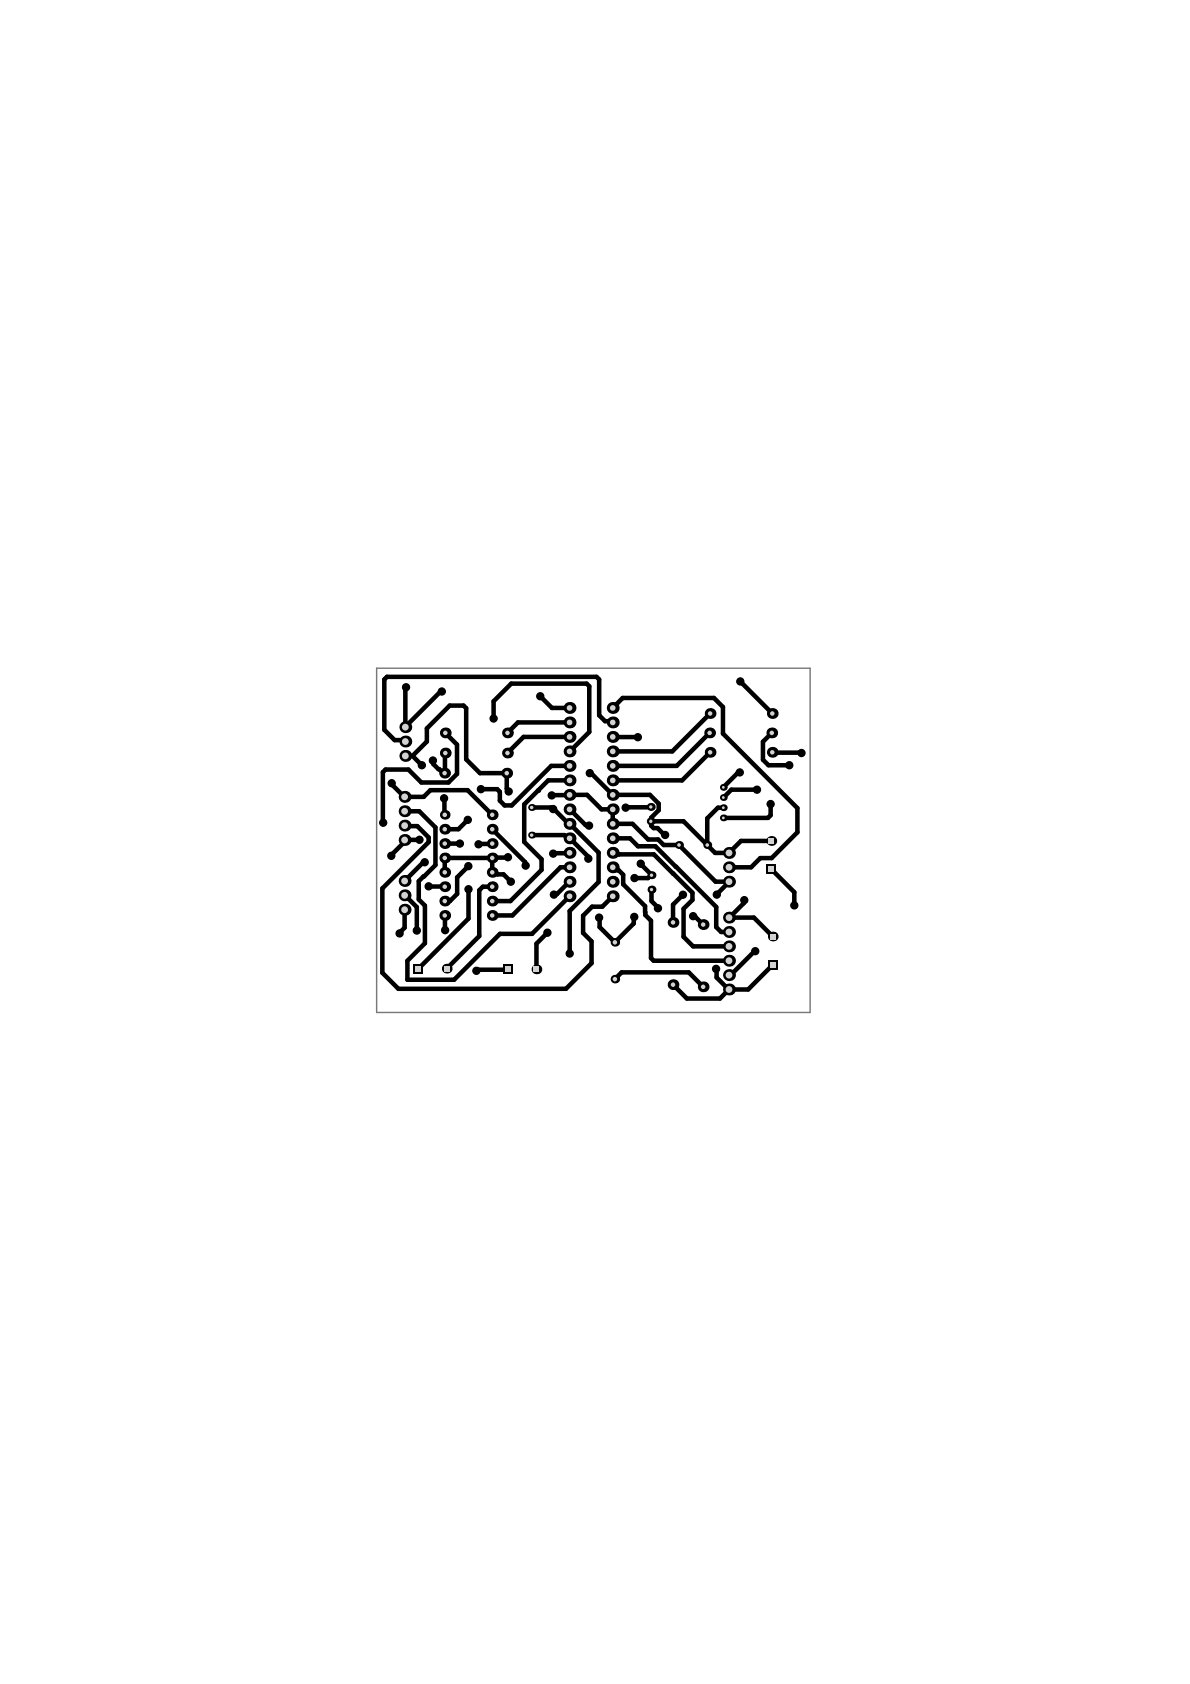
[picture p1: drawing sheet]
<svg xmlns="http://www.w3.org/2000/svg" width="210mm" height="297mm" viewBox="0 0 210 297" stroke-linecap="round" stroke-linejoin="round" font-family="sans-serif">
<path d="M66.4 117.9h76.5v60.7h-76.5z" fill="none" stroke="#787878" stroke-width=".25"/>
<g fill="#d2d2d2">
<circle cx="122.3" cy="161.6" r=".36"/>
<circle cx="74" cy="148.1" r=".36"/>
<circle cx="117.3" cy="147.3" r=".36"/>
<circle cx="97.7" cy="157.8" r=".36"/>
<circle cx="92.7" cy="152.7" r=".36"/>
<circle cx="90.1" cy="155.5" r=".36"/>
<circle cx="89.7" cy="139.6" r=".36"/>
<circle cx="113" cy="152.3" r=".36"/>
<circle cx="78.3" cy="140.8" r=".36"/>
<circle cx="70.5" cy="164.6" r=".36"/>
<circle cx="82.5" cy="144.6" r=".36"/>
<circle cx="81.1" cy="148.8" r=".36"/>
<circle cx="87.1" cy="126.7" r=".36"/>
<circle cx="126.3" cy="170.9" r=".36"/>
<circle cx="78.5" cy="164.1" r=".36"/>
<circle cx="84" cy="171.2" r=".36"/>
<circle cx="130.5" cy="136.2" r=".36"/>
<circle cx="103.9" cy="145.6" r=".36"/>
<circle cx="104" cy="136.4" r=".36"/>
<circle cx="97.6" cy="142.7" r=".36"/>
<circle cx="84.8" cy="139.2" r=".36"/>
<circle cx="69" cy="151" r=".36"/>
<circle cx="69.1" cy="138.1" r=".36"/>
<circle cx="71.6" cy="121.2" r=".36"/>
<circle cx="77.9" cy="122" r=".36"/>
<circle cx="95.3" cy="122.8" r=".36"/>
<circle cx="120.5" cy="157.8" r=".36"/>
<circle cx="110.4" cy="142.5" r=".36"/>
<circle cx="111.9" cy="154.9" r=".36"/>
<circle cx="111.9" cy="161.7" r=".36"/>
<circle cx="116.1" cy="160.2" r=".36"/>
<circle cx="133.5" cy="139.3" r=".36"/>
<circle cx="139.2" cy="135" r=".36"/>
<circle cx="141.4" cy="132.8" r=".36"/>
<circle cx="130.6" cy="120.2" r=".36"/>
<circle cx="135.9" cy="141.8" r=".36"/>
<circle cx="140.1" cy="159.7" r=".36"/>
<circle cx="131.3" cy="158.8" r=".36"/>
<circle cx="133.2" cy="167.8" r=".36"/>
<circle cx="105.7" cy="161.9" r=".36"/>
<circle cx="100.5" cy="168.2" r=".36"/>
<circle cx="96.6" cy="164.5" r=".36"/>
<circle cx="75.6" cy="156.3" r=".36"/>
<circle cx="73.5" cy="164.1" r=".36"/>
<circle cx="74.9" cy="152.1" r=".36"/>
<circle cx="67.6" cy="145.1" r=".36"/>
<circle cx="76.4" cy="134.1" r=".36"/>
<circle cx="74.4" cy="135" r=".36"/>
<circle cx="89.6" cy="151.2" r=".36"/>
<circle cx="84.4" cy="148.9" r=".36"/>
<circle cx="112.5" cy="130" r=".36"/>
<circle cx="97.3" cy="140.3" r=".36"/>
<circle cx="97.6" cy="150.6" r=".36"/>
<circle cx="103.8" cy="151.5" r=".36"/>
<circle cx="126.4" cy="157.8" r=".36"/>
<circle cx="82.6" cy="152.8" r=".36"/>
<circle cx="82.6" cy="156.9" r=".36"/>
</g>
<g fill="none" stroke="#000" stroke-width=".8">
<path d="M69.1 138.1l.1 .3 2.1 2.2h3.4l1.2-1.2h6.6l4.3 4.3M71.5 133.3h1.3l2.5-2.5v-2.3l4-4h2.5l.4 .4v9l2.5 2.5h4.7v2.7l.3 .5M71.6 121.2l-.1 .3v6.8M72.8 133.4l1.6 1.6M77.9 122l-.3 .1-6.1 6.1M78.5 132.8l-.1 3.6h-.2l-1.8-1.6v-.7M78.5 129.3l2.1 2v5.2l-1.5 1.5h-4.8l-2.3-2.3h-4l-.5 .5 .1 8.9M87.1 126.7v-3l3.1-3.1h13.3l.4 .5v8l-3.4 3.4M95.3 122.8l2.1 2.1h3.1M100.5 135.1h-3.3l-6.9 7h-1.3l-.8-.9v-1.5l-.5-.5h-2.9M100.5 137.6h-3.8l-4.2 4.3v6.6l3 3.1v1.8l-5.5 5.5h-3.2M100.5 130h-8.2l-2.8 2.8"/>
<path d="M100.5 127.4h-9.1l-1.9 1.9M104 136.4l.3 .1 3.8 3.7h6.5l1.6 1.6v1.1l-1.3 1.3-.1 .7M108.1 127.4l-.2-.2h-1.2l-1-1v-6.3l-.5-.5h-36.9l-.5 .5v8.8l1.8 1.8h1.6l.3 .3M108.1 124.9l1.7-1.8h16.1l1.6 1.6v4.7l13.2 13.1v4.3l-4.6 4.6h-2l-1.6 1.6h-3.9M108.1 130h4.4M125.2 129.3l-5.8 5.8h-11.3M125.3 132.7l-5 4.9h-12.2M125.3 125.9l-6.7 6.6h-10.5M130.5 136.2l-.4 .1-2.5 2.6M130.6 120.2l5.6 5.7M133.5 139.3h-4.5l-1.4 1.4M136.1 129.3l-1.5 1.5v3.2l1 1h3.6"/>
<path d="M136.2 132.7l5.2 .1M71.4 143.1h2.6l2.8 2.9v6.6l-2.9 2.8v3.3l1.1 1v6.7l-3.1 3.1v3.3h8.2l8.1-8.1h5.6l6.7-6.6M71.4 145.6l.1 .1h2.1l2 2v.8l-8.2 8.2v14.9l2.9 2.8h29.5l4.5-4.5v-3.9l-1.4-1.4v-3.1l1.5-1.6h1.8l1.9-1.8M71.4 157.9l2.1 2.1v4.1M74 148.1h-2.6v.4l-2.4 2.5M74.9 152.1l-.3 .1-3.2 3.2M75.6 156.3l2.9 .1M78.3 140.8l.2 2.9M78.5 148.8h2.6M82.5 144.6l-1.6 1.7h-2.4M82.6 152.8l-2 2v2.9l-1.2 1.2h-.9M82.6 156.9v5.1l-8.8 8.9"/>
<path d="M86.8 146.3l5.8 5.8 .1 .6M86.8 151.3v2.6l.2 .1h.6l.1 .2h1.1l1.3 1.3M86.8 156.4h-1.6l-.7 .6v8.1l-5.7 5.8M86.8 151.3h-8.3v2.6M86.8 148.8l-2.4 .1M89.6 151.2l-2.8 .1M93.8 147.3h5.7l.6 .6h.4M93.8 142.4h3.4l.2 .3h.3l2.6 2.6h.2l5.1 5.1v5.2l-5.1 5.1v7.5M97.3 140.3l6.2-.1 2.6 2.6h2v2.5h3.5l2.7 2.8h1.8l1 1h2.7l6.4 6.4h2.4l-2.2 2.3M100.4 147.7l3.3 3.3 .1 .5M100.5 155.5l-2.3 2.2-.5 .1M100.5 142.8l2.8 2.7 .6 .1"/>
<path d="M100.5 150.4l-2.9 .2M100.5 153h-1.6l-8.5 8.5h-3.6M108.1 147.9h3l1.4 1.4h3.1l10.7 10.7v3.5l.9 .9h1.4M108.1 150.4l.2 .3h7l6.8 6.8v1.2l-1.5 1.6v4.9l1.7 1.7h6.3M108.1 153h.3l1.5 1.3v1.7l3.9 3.8v1.6l1 1v6.6l.5 .5h13.3M109.2 150.7h.1M113 152.3l1.9 2-.6 .6h-2.4M114.8 144.9l.1 .7 .4 .5h.7l1.3 1.2M114.8 142.3l-4.4 .2M114.8 144.9h5.8l5.5 5.5h2.5l2.1-2.1h5.4M114.9 156.9v2l1.2 1.3M120.5 157.8l-1.8 1.8v3.1"/>
<path d="M127.6 142.5h-1l-1.8 1.9v4.7M131.3 158.8l-.1 .5-2.5 2.6M135.9 141.8v2l-.4 .5h-7.9M136.1 153.3l4 4.1v2.3M71.4 160.5v3.1l-.9 1M78.5 161.5v2.6M89.6 171h-5.3l-.3 .2M96.6 164.5l-2 2v4.5M108.5 172.7l1.1-1.2h11.9l2.5 2.6M111.9 161.7l-.1 1.2-3.3 3.3-2.7-2.7-.1-1.6M118.7 173.7l2.5 2.4h5.8l1.6-1.6M122.3 161.6l.3 .1 1.4 1.4"/>
<path d="M128.6 161.9h4.4l3.3 3.3M133.2 167.8h-.1l-4.2 4.2h-.3M136.3 170.2l-4.3 4.3h-3.5l-2.1-2.1-.1-1.5"/>
</g>
<g fill="#000">
<circle cx="94.9" cy="139.5" r=".4"/>
<circle cx="71.3" cy="140.6" r=".4"/>
<circle cx="122.3" cy="161.6" r=".63"/>
<circle cx="128.7" cy="161.9" r=".4"/>
</g>
<circle cx="122.3" cy="161.6" r=".36" fill="#d2d2d2"/>
<circle cx="74" cy="148.1" r=".63" fill="#000"/>
<circle cx="74" cy="148.1" r=".36" fill="#d2d2d2"/>
<circle cx="117.3" cy="147.3" r=".63" fill="#000"/>
<circle cx="117.3" cy="147.3" r=".36" fill="#d2d2d2"/>
<circle cx="97.7" cy="157.8" r=".63" fill="#000"/>
<circle cx="97.7" cy="157.8" r=".36" fill="#d2d2d2"/>
<circle cx="92.7" cy="152.7" r=".63" fill="#000"/>
<circle cx="92.7" cy="152.7" r=".36" fill="#d2d2d2"/>
<circle cx="90.1" cy="155.5" r=".63" fill="#000"/>
<circle cx="90.1" cy="155.5" r=".36" fill="#d2d2d2"/>
<circle cx="89.7" cy="139.6" r=".63" fill="#000"/>
<circle cx="89.7" cy="139.6" r=".36" fill="#d2d2d2"/>
<circle cx="113" cy="152.3" r=".63" fill="#000"/>
<circle cx="113" cy="152.3" r=".36" fill="#d2d2d2"/>
<circle cx="78.3" cy="140.8" r=".63" fill="#000"/>
<circle cx="78.3" cy="140.8" r=".36" fill="#d2d2d2"/>
<circle cx="70.5" cy="164.6" r=".63" fill="#000"/>
<circle cx="70.5" cy="164.6" r=".36" fill="#d2d2d2"/>
<circle cx="82.5" cy="144.6" r=".63" fill="#000"/>
<circle cx="82.5" cy="144.6" r=".36" fill="#d2d2d2"/>
<circle cx="81.1" cy="148.8" r=".63" fill="#000"/>
<circle cx="81.1" cy="148.8" r=".36" fill="#d2d2d2"/>
<circle cx="87.1" cy="126.7" r=".63" fill="#000"/>
<circle cx="87.1" cy="126.7" r=".36" fill="#d2d2d2"/>
<circle cx="126.3" cy="170.9" r=".63" fill="#000"/>
<circle cx="126.3" cy="170.9" r=".36" fill="#d2d2d2"/>
<circle cx="78.5" cy="164.1" r=".63" fill="#000"/>
<circle cx="78.5" cy="164.1" r=".36" fill="#d2d2d2"/>
<circle cx="84" cy="171.2" r=".63" fill="#000"/>
<circle cx="84" cy="171.2" r=".36" fill="#d2d2d2"/>
<circle cx="130.5" cy="136.2" r=".63" fill="#000"/>
<circle cx="130.5" cy="136.2" r=".36" fill="#d2d2d2"/>
<circle cx="103.9" cy="145.6" r=".63" fill="#000"/>
<circle cx="103.9" cy="145.6" r=".36" fill="#d2d2d2"/>
<circle cx="104" cy="136.4" r=".63" fill="#000"/>
<circle cx="104" cy="136.4" r=".36" fill="#d2d2d2"/>
<circle cx="97.6" cy="142.7" r=".63" fill="#000"/>
<circle cx="97.6" cy="142.7" r=".36" fill="#d2d2d2"/>
<circle cx="84.8" cy="139.2" r=".63" fill="#000"/>
<circle cx="84.8" cy="139.2" r=".36" fill="#d2d2d2"/>
<circle cx="69" cy="151" r=".63" fill="#000"/>
<circle cx="69" cy="151" r=".36" fill="#d2d2d2"/>
<circle cx="69.1" cy="138.1" r=".63" fill="#000"/>
<circle cx="69.1" cy="138.1" r=".36" fill="#d2d2d2"/>
<circle cx="71.6" cy="121.2" r=".63" fill="#000"/>
<circle cx="71.6" cy="121.2" r=".36" fill="#d2d2d2"/>
<circle cx="77.9" cy="122" r=".63" fill="#000"/>
<circle cx="77.9" cy="122" r=".36" fill="#d2d2d2"/>
<circle cx="95.3" cy="122.8" r=".63" fill="#000"/>
<circle cx="95.3" cy="122.8" r=".36" fill="#d2d2d2"/>
<circle cx="120.5" cy="157.8" r=".63" fill="#000"/>
<circle cx="120.5" cy="157.8" r=".36" fill="#d2d2d2"/>
<circle cx="110.4" cy="142.5" r=".63" fill="#000"/>
<circle cx="110.4" cy="142.5" r=".36" fill="#d2d2d2"/>
<circle cx="111.9" cy="154.9" r=".63" fill="#000"/>
<circle cx="111.9" cy="154.9" r=".36" fill="#d2d2d2"/>
<circle cx="111.9" cy="161.7" r=".63" fill="#000"/>
<circle cx="111.9" cy="161.7" r=".36" fill="#d2d2d2"/>
<circle cx="116.1" cy="160.2" r=".63" fill="#000"/>
<circle cx="116.1" cy="160.2" r=".36" fill="#d2d2d2"/>
<circle cx="133.5" cy="139.3" r=".63" fill="#000"/>
<circle cx="133.5" cy="139.3" r=".36" fill="#d2d2d2"/>
<circle cx="139.2" cy="135" r=".63" fill="#000"/>
<circle cx="139.2" cy="135" r=".36" fill="#d2d2d2"/>
<circle cx="141.4" cy="132.8" r=".63" fill="#000"/>
<circle cx="141.4" cy="132.8" r=".36" fill="#d2d2d2"/>
<circle cx="130.6" cy="120.2" r=".63" fill="#000"/>
<circle cx="130.6" cy="120.2" r=".36" fill="#d2d2d2"/>
<circle cx="135.9" cy="141.8" r=".63" fill="#000"/>
<circle cx="135.9" cy="141.8" r=".36" fill="#d2d2d2"/>
<circle cx="140.1" cy="159.7" r=".63" fill="#000"/>
<circle cx="140.1" cy="159.7" r=".36" fill="#d2d2d2"/>
<circle cx="131.3" cy="158.8" r=".63" fill="#000"/>
<circle cx="131.3" cy="158.8" r=".36" fill="#d2d2d2"/>
<circle cx="133.2" cy="167.8" r=".63" fill="#000"/>
<circle cx="133.2" cy="167.8" r=".36" fill="#d2d2d2"/>
<circle cx="105.7" cy="161.9" r=".63" fill="#000"/>
<circle cx="105.7" cy="161.9" r=".36" fill="#d2d2d2"/>
<circle cx="100.5" cy="168.2" r=".63" fill="#000"/>
<circle cx="100.5" cy="168.2" r=".36" fill="#d2d2d2"/>
<circle cx="96.6" cy="164.5" r=".63" fill="#000"/>
<circle cx="96.6" cy="164.5" r=".36" fill="#d2d2d2"/>
<circle cx="75.6" cy="156.3" r=".63" fill="#000"/>
<circle cx="75.6" cy="156.3" r=".36" fill="#d2d2d2"/>
<circle cx="73.5" cy="164.1" r=".63" fill="#000"/>
<circle cx="73.5" cy="164.1" r=".36" fill="#d2d2d2"/>
<circle cx="74.9" cy="152.1" r=".63" fill="#000"/>
<circle cx="74.9" cy="152.1" r=".36" fill="#d2d2d2"/>
<circle cx="67.6" cy="145.1" r=".63" fill="#000"/>
<circle cx="67.6" cy="145.1" r=".36" fill="#d2d2d2"/>
<circle cx="76.4" cy="134.1" r=".63" fill="#000"/>
<circle cx="76.4" cy="134.1" r=".36" fill="#d2d2d2"/>
<circle cx="74.4" cy="135" r=".63" fill="#000"/>
<circle cx="74.4" cy="135" r=".36" fill="#d2d2d2"/>
<circle cx="89.6" cy="151.2" r=".63" fill="#000"/>
<circle cx="89.6" cy="151.2" r=".36" fill="#d2d2d2"/>
<circle cx="84.4" cy="148.9" r=".63" fill="#000"/>
<circle cx="84.4" cy="148.9" r=".36" fill="#d2d2d2"/>
<circle cx="112.5" cy="130" r=".63" fill="#000"/>
<circle cx="112.5" cy="130" r=".36" fill="#d2d2d2"/>
<circle cx="97.3" cy="140.3" r=".63" fill="#000"/>
<circle cx="97.3" cy="140.3" r=".36" fill="#d2d2d2"/>
<circle cx="97.6" cy="150.6" r=".63" fill="#000"/>
<circle cx="97.6" cy="150.6" r=".36" fill="#d2d2d2"/>
<circle cx="103.8" cy="151.5" r=".63" fill="#000"/>
<circle cx="103.8" cy="151.5" r=".36" fill="#d2d2d2"/>
<circle cx="126.4" cy="157.8" r=".63" fill="#000"/>
<circle cx="126.4" cy="157.8" r=".36" fill="#d2d2d2"/>
<circle cx="82.6" cy="152.8" r=".63" fill="#000"/>
<circle cx="82.6" cy="152.8" r=".36" fill="#d2d2d2"/>
<circle cx="82.6" cy="156.9" r=".63" fill="#000"/>
<circle cx="82.6" cy="156.9" r=".36" fill="#d2d2d2"/>
<circle cx="71.4" cy="157.9" r=".95" fill="#000"/>
<circle cx="71.4" cy="157.9" r=".6" fill="#d2d2d2"/>
<circle cx="71.4" cy="155.4" r=".95" fill="#000"/>
<circle cx="71.4" cy="155.4" r=".6" fill="#d2d2d2"/>
<circle cx="71.4" cy="160.5" r=".95" fill="#000"/>
<circle cx="71.4" cy="160.5" r=".6" fill="#d2d2d2"/>
<circle cx="78.5" cy="151.3" r=".85" fill="#000"/>
<circle cx="78.5" cy="151.3" r=".4" fill="#d2d2d2"/>
<path d="M73.1 170.1h1.5v1.5h-1.5z" fill-rule="evenodd" fill="#000"/>
<path d="M73.3 170.4h1v1h-1z" fill-rule="evenodd" fill="#d2d2d2"/>
<circle cx="78.8" cy="170.9" r=".76" fill="#000"/>
<path d="M78.3 170.4h1v1h-1z" fill-rule="evenodd" fill="#d2d2d2"/>
<circle cx="78.5" cy="156.4" r=".85" fill="#000"/>
<circle cx="78.4" cy="156.4" r=".4" fill="#d2d2d2"/>
<circle cx="78.5" cy="158.9" r=".85" fill="#000"/>
<circle cx="78.4" cy="158.9" r=".4" fill="#d2d2d2"/>
<circle cx="78.5" cy="161.5" r=".85" fill="#000"/>
<circle cx="78.4" cy="161.5" r=".4" fill="#d2d2d2"/>
<circle cx="78.5" cy="153.9" r=".85" fill="#000"/>
<circle cx="78.5" cy="153.9" r=".4" fill="#d2d2d2"/>
<path d="M88.9 170.2h1.5v1.5h-1.5z" fill-rule="evenodd" fill="#000"/>
<path d="M89.1 170.5h1v1h-1z" fill-rule="evenodd" fill="#d2d2d2"/>
<circle cx="94.6" cy="171" r=".76" fill="#000"/>
<path d="M94.1 170.5h1v1h-1z" fill-rule="evenodd" fill="#d2d2d2"/>
<circle cx="86.8" cy="151.3" r=".85" fill="#000"/>
<circle cx="86.8" cy="151.3" r=".4" fill="#d2d2d2"/>
<circle cx="86.8" cy="156.4" r=".85" fill="#000"/>
<circle cx="86.8" cy="156.4" r=".4" fill="#d2d2d2"/>
<circle cx="86.8" cy="161.5" r=".85" fill="#000"/>
<circle cx="86.8" cy="161.5" r=".4" fill="#d2d2d2"/>
<circle cx="86.8" cy="158.9" r=".85" fill="#000"/>
<circle cx="86.8" cy="158.9" r=".4" fill="#d2d2d2"/>
<circle cx="86.8" cy="153.9" r=".85" fill="#000"/>
<circle cx="86.8" cy="153.9" r=".4" fill="#d2d2d2"/>
<circle cx="71.4" cy="145.6" r=".95" fill="#000"/>
<circle cx="71.4" cy="145.6" r=".6" fill="#d2d2d2"/>
<circle cx="71.5" cy="133.3" r=".95" fill="#000"/>
<circle cx="71.5" cy="133.3" r=".6" fill="#d2d2d2"/>
<circle cx="71.4" cy="143.1" r=".95" fill="#000"/>
<circle cx="71.4" cy="143.1" r=".6" fill="#d2d2d2"/>
<circle cx="71.4" cy="140.6" r=".95" fill="#000"/>
<circle cx="71.4" cy="140.6" r=".6" fill="#d2d2d2"/>
<circle cx="71.5" cy="130.8" r=".95" fill="#000"/>
<circle cx="71.5" cy="130.8" r=".6" fill="#d2d2d2"/>
<circle cx="71.4" cy="148.2" r=".95" fill="#000"/>
<circle cx="71.4" cy="148.2" r=".6" fill="#d2d2d2"/>
<circle cx="71.5" cy="128.3" r=".95" fill="#000"/>
<circle cx="71.5" cy="128.3" r=".6" fill="#d2d2d2"/>
<circle cx="93.8" cy="142.4" r=".51" fill="#000"/>
<circle cx="93.8" cy="142.4" r=".31" fill="#d2d2d2"/>
<circle cx="78.5" cy="148.8" r=".85" fill="#000"/>
<circle cx="78.5" cy="148.8" r=".4" fill="#d2d2d2"/>
<circle cx="86.8" cy="148.8" r=".85" fill="#000"/>
<circle cx="86.8" cy="148.8" r=".4" fill="#d2d2d2"/>
<circle cx="100.5" cy="147.9" r=".95" fill="#000"/>
<circle cx="100.5" cy="147.9" r=".5" fill="#d2d2d2"/>
<circle cx="93.8" cy="147.3" r=".51" fill="#000"/>
<circle cx="93.8" cy="147.3" r=".31" fill="#d2d2d2"/>
<circle cx="78.5" cy="146.3" r=".85" fill="#000"/>
<circle cx="78.4" cy="146.3" r=".4" fill="#d2d2d2"/>
<circle cx="86.8" cy="146.3" r=".85" fill="#000"/>
<circle cx="86.8" cy="146.3" r=".4" fill="#d2d2d2"/>
<circle cx="100.5" cy="145.3" r=".95" fill="#000"/>
<circle cx="100.5" cy="145.3" r=".5" fill="#d2d2d2"/>
<circle cx="86.8" cy="143.7" r=".85" fill="#000"/>
<circle cx="86.8" cy="143.7" r=".4" fill="#d2d2d2"/>
<circle cx="100.5" cy="142.8" r=".95" fill="#000"/>
<circle cx="100.5" cy="142.8" r=".5" fill="#d2d2d2"/>
<circle cx="78.5" cy="143.7" r=".75" fill="#000"/>
<circle cx="78.4" cy="143.7" r=".4" fill="#d2d2d2"/>
<circle cx="100.5" cy="127.4" r=".95" fill="#000"/>
<circle cx="100.5" cy="127.4" r=".5" fill="#d2d2d2"/>
<circle cx="100.5" cy="124.9" r=".95" fill="#000"/>
<circle cx="100.5" cy="124.9" r=".5" fill="#d2d2d2"/>
<circle cx="100.5" cy="137.6" r=".95" fill="#000"/>
<circle cx="100.5" cy="137.6" r=".5" fill="#d2d2d2"/>
<circle cx="78.4" cy="136.4" r=".85" fill="#000"/>
<circle cx="78.4" cy="136.4" r=".4" fill="#d2d2d2"/>
<circle cx="89.4" cy="136.4" r=".85" fill="#000"/>
<circle cx="89.4" cy="136.4" r=".4" fill="#d2d2d2"/>
<circle cx="100.5" cy="135.1" r=".95" fill="#000"/>
<circle cx="100.5" cy="135.1" r=".5" fill="#d2d2d2"/>
<circle cx="78.5" cy="132.8" r=".85" fill="#000"/>
<circle cx="78.5" cy="132.8" r=".4" fill="#d2d2d2"/>
<circle cx="89.5" cy="132.8" r=".85" fill="#000"/>
<circle cx="89.5" cy="132.8" r=".4" fill="#d2d2d2"/>
<circle cx="100.5" cy="132.5" r=".95" fill="#000"/>
<circle cx="100.5" cy="132.5" r=".5" fill="#d2d2d2"/>
<circle cx="100.5" cy="130" r=".95" fill="#000"/>
<circle cx="100.5" cy="130" r=".5" fill="#d2d2d2"/>
<circle cx="78.5" cy="129.3" r=".85" fill="#000"/>
<circle cx="78.5" cy="129.3" r=".4" fill="#d2d2d2"/>
<circle cx="89.5" cy="129.3" r=".85" fill="#000"/>
<circle cx="89.5" cy="129.3" r=".4" fill="#d2d2d2"/>
<circle cx="100.5" cy="158.1" r=".95" fill="#000"/>
<circle cx="100.5" cy="158.1" r=".5" fill="#d2d2d2"/>
<circle cx="100.5" cy="150.4" r=".95" fill="#000"/>
<circle cx="100.5" cy="150.4" r=".5" fill="#d2d2d2"/>
<circle cx="100.5" cy="153" r=".95" fill="#000"/>
<circle cx="100.5" cy="153" r=".5" fill="#d2d2d2"/>
<circle cx="100.5" cy="155.5" r=".95" fill="#000"/>
<circle cx="100.5" cy="155.5" r=".5" fill="#d2d2d2"/>
<circle cx="128.6" cy="174.5" r=".95" fill="#000"/>
<circle cx="128.6" cy="174.5" r=".6" fill="#d2d2d2"/>
<circle cx="124" cy="174.1" r=".85" fill="#000"/>
<circle cx="124" cy="174.1" r=".4" fill="#d2d2d2"/>
<circle cx="118.7" cy="173.7" r=".85" fill="#000"/>
<circle cx="118.7" cy="173.7" r=".4" fill="#d2d2d2"/>
<circle cx="128.6" cy="172" r=".95" fill="#000"/>
<circle cx="128.6" cy="172" r=".6" fill="#d2d2d2"/>
<circle cx="128.6" cy="161.9" r=".95" fill="#000"/>
<circle cx="128.6" cy="161.9" r=".6" fill="#d2d2d2"/>
<path d="M135.6 169.4h1.5v1.5h-1.5z" fill-rule="evenodd" fill="#000"/>
<path d="M135.8 169.7h1v1h-1z" fill-rule="evenodd" fill="#d2d2d2"/>
<circle cx="128.6" cy="169.5" r=".95" fill="#000"/>
<circle cx="128.6" cy="169.5" r=".6" fill="#d2d2d2"/>
<circle cx="128.6" cy="166.9" r=".95" fill="#000"/>
<circle cx="128.6" cy="166.9" r=".6" fill="#d2d2d2"/>
<circle cx="136.3" cy="165.2" r=".76" fill="#000"/>
<path d="M135.8 164.7h1v1h-1z" fill-rule="evenodd" fill="#d2d2d2"/>
<circle cx="128.6" cy="164.4" r=".95" fill="#000"/>
<circle cx="128.6" cy="164.4" r=".6" fill="#d2d2d2"/>
<circle cx="124" cy="163.1" r=".85" fill="#000"/>
<circle cx="124" cy="163.1" r=".4" fill="#d2d2d2"/>
<circle cx="118.7" cy="162.7" r=".85" fill="#000"/>
<circle cx="118.7" cy="162.7" r=".4" fill="#d2d2d2"/>
<circle cx="125.3" cy="125.9" r=".85" fill="#000"/>
<circle cx="125.3" cy="125.9" r=".4" fill="#d2d2d2"/>
<circle cx="136.2" cy="125.9" r=".85" fill="#000"/>
<circle cx="136.2" cy="125.9" r=".4" fill="#d2d2d2"/>
<circle cx="108.1" cy="147.9" r=".95" fill="#000"/>
<circle cx="108.1" cy="147.9" r=".5" fill="#d2d2d2"/>
<circle cx="100.5" cy="140.2" r=".95" fill="#000"/>
<circle cx="100.5" cy="140.2" r=".5" fill="#d2d2d2"/>
<circle cx="108.1" cy="137.6" r=".95" fill="#000"/>
<circle cx="108.1" cy="137.6" r=".5" fill="#d2d2d2"/>
<circle cx="108.1" cy="145.3" r=".95" fill="#000"/>
<circle cx="108.1" cy="145.3" r=".5" fill="#d2d2d2"/>
<circle cx="108.1" cy="124.9" r=".95" fill="#000"/>
<circle cx="108.1" cy="124.9" r=".5" fill="#d2d2d2"/>
<circle cx="108.1" cy="142.8" r=".95" fill="#000"/>
<circle cx="108.1" cy="142.8" r=".5" fill="#d2d2d2"/>
<circle cx="108.1" cy="132.5" r=".95" fill="#000"/>
<circle cx="108.1" cy="132.5" r=".5" fill="#d2d2d2"/>
<circle cx="108.1" cy="140.2" r=".95" fill="#000"/>
<circle cx="108.1" cy="140.2" r=".5" fill="#d2d2d2"/>
<circle cx="108.1" cy="135.1" r=".95" fill="#000"/>
<circle cx="108.1" cy="135.1" r=".5" fill="#d2d2d2"/>
<circle cx="108.1" cy="127.4" r=".95" fill="#000"/>
<circle cx="108.1" cy="127.4" r=".5" fill="#d2d2d2"/>
<circle cx="108.1" cy="130" r=".95" fill="#000"/>
<circle cx="108.1" cy="130" r=".5" fill="#d2d2d2"/>
<circle cx="114.8" cy="144.9" r=".6" fill="#000"/>
<circle cx="114.8" cy="144.9" r=".3" fill="#d2d2d2"/>
<circle cx="127.6" cy="144.3" r=".5" fill="#000"/>
<circle cx="127.6" cy="144.3" r=".25" fill="#d2d2d2"/>
<circle cx="127.6" cy="142.5" r=".5" fill="#000"/>
<circle cx="127.6" cy="142.5" r=".25" fill="#d2d2d2"/>
<circle cx="114.8" cy="142.3" r=".6" fill="#000"/>
<circle cx="114.8" cy="142.3" r=".3" fill="#d2d2d2"/>
<circle cx="125.2" cy="129.3" r=".85" fill="#000"/>
<circle cx="125.2" cy="129.3" r=".4" fill="#d2d2d2"/>
<circle cx="127.6" cy="140.7" r=".5" fill="#000"/>
<circle cx="127.6" cy="140.7" r=".25" fill="#d2d2d2"/>
<circle cx="136.2" cy="132.7" r=".85" fill="#000"/>
<circle cx="136.2" cy="132.7" r=".4" fill="#d2d2d2"/>
<circle cx="127.6" cy="138.9" r=".5" fill="#000"/>
<circle cx="127.6" cy="138.9" r=".25" fill="#d2d2d2"/>
<circle cx="125.3" cy="132.7" r=".85" fill="#000"/>
<circle cx="125.3" cy="132.7" r=".4" fill="#d2d2d2"/>
<circle cx="136.1" cy="129.3" r=".85" fill="#000"/>
<circle cx="136.1" cy="129.3" r=".4" fill="#d2d2d2"/>
<circle cx="108.5" cy="166.2" r=".65" fill="#000"/>
<circle cx="108.5" cy="166.2" r=".4" fill="#d2d2d2"/>
<circle cx="124.8" cy="149.1" r=".6" fill="#000"/>
<circle cx="124.8" cy="149.1" r=".32" fill="#d2d2d2"/>
<circle cx="136.1" cy="148.3" r=".76" fill="#000"/>
<path d="M135.6 147.8h1v1h-1z" fill-rule="evenodd" fill="#d2d2d2"/>
<circle cx="128.6" cy="150.4" r=".95" fill="#000"/>
<circle cx="128.6" cy="150.4" r=".6" fill="#d2d2d2"/>
<circle cx="119.8" cy="149.1" r=".6" fill="#000"/>
<circle cx="119.8" cy="149.1" r=".32" fill="#d2d2d2"/>
<circle cx="114.9" cy="156.9" r=".6" fill="#000"/>
<circle cx="114.9" cy="156.9" r=".3" fill="#d2d2d2"/>
<circle cx="128.6" cy="155.5" r=".95" fill="#000"/>
<circle cx="128.6" cy="155.5" r=".6" fill="#d2d2d2"/>
<circle cx="114.9" cy="154.4" r=".6" fill="#000"/>
<circle cx="114.9" cy="154.4" r=".3" fill="#d2d2d2"/>
<path d="M135.3 152.6h1.5v1.5h-1.5z" fill-rule="evenodd" fill="#000"/>
<path d="M135.6 152.8h1v1h-1z" fill-rule="evenodd" fill="#d2d2d2"/>
<circle cx="128.6" cy="153" r=".95" fill="#000"/>
<circle cx="128.6" cy="153" r=".6" fill="#d2d2d2"/>
<circle cx="108.5" cy="172.7" r=".65" fill="#000"/>
<circle cx="108.5" cy="172.7" r=".4" fill="#d2d2d2"/>
<circle cx="108.1" cy="155.5" r=".95" fill="#000"/>
<circle cx="108.1" cy="155.5" r=".5" fill="#d2d2d2"/>
<circle cx="108.1" cy="158.1" r=".95" fill="#000"/>
<circle cx="108.1" cy="158.1" r=".5" fill="#d2d2d2"/>
<circle cx="108.1" cy="153" r=".95" fill="#000"/>
<circle cx="108.1" cy="153" r=".5" fill="#d2d2d2"/>
<circle cx="108.1" cy="150.4" r=".95" fill="#000"/>
<circle cx="108.1" cy="150.4" r=".5" fill="#d2d2d2"/>
<g fill="#000">
<circle cx="69.1" cy="138.1" r=".73"/>
<circle cx="71.6" cy="121.2" r=".73"/>
<circle cx="74.4" cy="135" r=".73"/>
<circle cx="76.4" cy="134.1" r=".73"/>
<circle cx="77.9" cy="122" r=".73"/>
<circle cx="84.8" cy="139.2" r=".73"/>
<circle cx="87.1" cy="126.7" r=".73"/>
<circle cx="89.7" cy="139.6" r=".73"/>
<circle cx="95.3" cy="122.8" r=".73"/>
<circle cx="104" cy="136.4" r=".73"/>
<circle cx="112.5" cy="130" r=".73"/>
<circle cx="130.5" cy="136.2" r=".73"/>
<circle cx="130.6" cy="120.2" r=".73"/>
<circle cx="133.5" cy="139.3" r=".73"/>
<circle cx="139.2" cy="135" r=".73"/>
<circle cx="141.4" cy="132.8" r=".73"/>
<circle cx="67.6" cy="145.1" r=".73"/>
<circle cx="69" cy="151" r=".73"/>
<circle cx="71.4" cy="157.9" r="1.05"/>
<circle cx="74" cy="148.1" r=".73"/>
<circle cx="74.9" cy="152.1" r=".73"/>
<circle cx="75.6" cy="156.3" r=".73"/>
<circle cx="78.3" cy="140.8" r=".73"/>
<circle cx="81.1" cy="148.8" r=".73"/>
<circle cx="82.5" cy="144.6" r=".73"/>
<circle cx="82.6" cy="152.8" r=".73"/>
<circle cx="82.6" cy="156.9" r=".73"/>
<circle cx="84.4" cy="148.9" r=".73"/>
<circle cx="89.6" cy="151.2" r=".73"/>
<circle cx="90.1" cy="155.5" r=".73"/>
<circle cx="92.7" cy="152.7" r=".73"/>
<circle cx="97.3" cy="140.3" r=".73"/>
<circle cx="97.6" cy="142.7" r=".73"/>
<circle cx="97.6" cy="150.6" r=".73"/>
<circle cx="97.7" cy="157.8" r=".73"/>
<circle cx="103.8" cy="151.5" r=".73"/>
<circle cx="103.9" cy="145.6" r=".73"/>
<circle cx="110.4" cy="142.5" r=".73"/>
<circle cx="111.9" cy="154.9" r=".73"/>
<circle cx="113" cy="152.3" r=".73"/>
<circle cx="117.3" cy="147.3" r=".73"/>
<circle cx="120.5" cy="157.8" r=".73"/>
<circle cx="126.4" cy="157.8" r=".73"/>
<circle cx="131.3" cy="158.8" r=".73"/>
<circle cx="135.9" cy="141.8" r=".73"/>
<circle cx="140.1" cy="159.7" r=".73"/>
<circle cx="70.5" cy="164.6" r=".73"/>
<circle cx="73.5" cy="164.1" r=".73"/>
<circle cx="78.5" cy="164.1" r=".73"/>
<circle cx="84" cy="171.2" r=".73"/>
<circle cx="96.6" cy="164.5" r=".73"/>
<circle cx="100.5" cy="168.2" r=".73"/>
<circle cx="105.7" cy="161.9" r=".73"/>
<circle cx="111.9" cy="161.7" r=".73"/>
<circle cx="116.1" cy="160.2" r=".73"/>
<circle cx="122.3" cy="161.6" r=".73"/>
<circle cx="126.3" cy="170.9" r=".73"/>
<circle cx="133.2" cy="167.8" r=".73"/>
</g>
<circle cx="71.4" cy="157.9" r=".6" fill="#d2d2d2"/>
<circle cx="71.4" cy="155.4" r="1.05" fill="#000"/>
<circle cx="71.4" cy="155.4" r=".6" fill="#d2d2d2"/>
<circle cx="71.4" cy="160.5" r="1.05" fill="#000"/>
<circle cx="71.4" cy="160.5" r=".6" fill="#d2d2d2"/>
<circle cx="78.5" cy="151.3" r=".95" fill="#000"/>
<circle cx="78.5" cy="151.3" r=".4" fill="#d2d2d2"/>
<path d="M73 170h1.7v1.7h-1.7z" fill-rule="evenodd" fill="#000"/>
<path d="M73.3 170.4h1v1h-1z" fill-rule="evenodd" fill="#d2d2d2"/>
<circle cx="78.8" cy="170.9" r=".86" fill="#000"/>
<path d="M78.3 170.4h1v1h-1z" fill-rule="evenodd" fill="#d2d2d2"/>
<circle cx="78.5" cy="156.4" r=".95" fill="#000"/>
<circle cx="78.4" cy="156.4" r=".4" fill="#d2d2d2"/>
<circle cx="78.5" cy="158.9" r=".95" fill="#000"/>
<circle cx="78.4" cy="158.9" r=".4" fill="#d2d2d2"/>
<circle cx="78.5" cy="161.5" r=".95" fill="#000"/>
<circle cx="78.4" cy="161.5" r=".4" fill="#d2d2d2"/>
<circle cx="78.5" cy="153.9" r=".95" fill="#000"/>
<circle cx="78.5" cy="153.9" r=".4" fill="#d2d2d2"/>
<path d="M88.8 170.1h1.7v1.7h-1.7z" fill-rule="evenodd" fill="#000"/>
<path d="M89.1 170.5h1v1h-1z" fill-rule="evenodd" fill="#d2d2d2"/>
<circle cx="94.6" cy="171" r=".86" fill="#000"/>
<path d="M94.1 170.5h1v1h-1z" fill-rule="evenodd" fill="#d2d2d2"/>
<circle cx="86.8" cy="151.3" r=".95" fill="#000"/>
<circle cx="86.8" cy="151.3" r=".4" fill="#d2d2d2"/>
<circle cx="86.8" cy="156.4" r=".95" fill="#000"/>
<circle cx="86.8" cy="156.4" r=".4" fill="#d2d2d2"/>
<circle cx="86.8" cy="161.5" r=".95" fill="#000"/>
<circle cx="86.8" cy="161.5" r=".4" fill="#d2d2d2"/>
<circle cx="86.8" cy="158.9" r=".95" fill="#000"/>
<circle cx="86.8" cy="158.9" r=".4" fill="#d2d2d2"/>
<circle cx="86.8" cy="153.9" r=".95" fill="#000"/>
<circle cx="86.8" cy="153.9" r=".4" fill="#d2d2d2"/>
<circle cx="71.4" cy="145.6" r="1.05" fill="#000"/>
<circle cx="71.4" cy="145.6" r=".6" fill="#d2d2d2"/>
<circle cx="71.5" cy="133.3" r="1.05" fill="#000"/>
<circle cx="71.5" cy="133.3" r=".6" fill="#d2d2d2"/>
<circle cx="71.4" cy="143.1" r="1.05" fill="#000"/>
<circle cx="71.4" cy="143.1" r=".6" fill="#d2d2d2"/>
<circle cx="71.4" cy="140.6" r="1.05" fill="#000"/>
<circle cx="71.4" cy="140.6" r=".6" fill="#d2d2d2"/>
<circle cx="71.5" cy="130.8" r="1.05" fill="#000"/>
<circle cx="71.5" cy="130.8" r=".6" fill="#d2d2d2"/>
<circle cx="71.4" cy="148.2" r="1.05" fill="#000"/>
<circle cx="71.4" cy="148.2" r=".6" fill="#d2d2d2"/>
<circle cx="71.5" cy="128.3" r="1.05" fill="#000"/>
<circle cx="71.5" cy="128.3" r=".6" fill="#d2d2d2"/>
<circle cx="93.8" cy="142.4" r=".61" fill="#000"/>
<circle cx="93.8" cy="142.4" r=".31" fill="#d2d2d2"/>
<circle cx="78.5" cy="148.8" r=".95" fill="#000"/>
<circle cx="78.5" cy="148.8" r=".4" fill="#d2d2d2"/>
<circle cx="86.8" cy="148.8" r=".95" fill="#000"/>
<circle cx="86.8" cy="148.8" r=".4" fill="#d2d2d2"/>
<circle cx="100.5" cy="147.9" r="1.05" fill="#000"/>
<circle cx="100.5" cy="147.9" r=".5" fill="#d2d2d2"/>
<circle cx="93.8" cy="147.3" r=".61" fill="#000"/>
<circle cx="93.8" cy="147.3" r=".31" fill="#d2d2d2"/>
<circle cx="78.5" cy="146.3" r=".95" fill="#000"/>
<circle cx="78.4" cy="146.3" r=".4" fill="#d2d2d2"/>
<circle cx="86.8" cy="146.3" r=".95" fill="#000"/>
<circle cx="86.8" cy="146.3" r=".4" fill="#d2d2d2"/>
<circle cx="100.5" cy="145.3" r="1.05" fill="#000"/>
<circle cx="100.5" cy="145.3" r=".5" fill="#d2d2d2"/>
<circle cx="86.8" cy="143.7" r=".95" fill="#000"/>
<circle cx="86.8" cy="143.7" r=".4" fill="#d2d2d2"/>
<circle cx="100.5" cy="142.8" r="1.05" fill="#000"/>
<circle cx="100.5" cy="142.8" r=".5" fill="#d2d2d2"/>
<circle cx="78.5" cy="143.7" r=".85" fill="#000"/>
<circle cx="78.4" cy="143.7" r=".4" fill="#d2d2d2"/>
<circle cx="100.5" cy="127.4" r="1.05" fill="#000"/>
<circle cx="100.5" cy="127.4" r=".5" fill="#d2d2d2"/>
<circle cx="100.5" cy="124.9" r="1.05" fill="#000"/>
<circle cx="100.5" cy="124.9" r=".5" fill="#d2d2d2"/>
<circle cx="100.5" cy="137.6" r="1.05" fill="#000"/>
<circle cx="100.5" cy="137.6" r=".5" fill="#d2d2d2"/>
<circle cx="78.4" cy="136.4" r=".95" fill="#000"/>
<circle cx="78.4" cy="136.4" r=".4" fill="#d2d2d2"/>
<circle cx="89.4" cy="136.4" r=".95" fill="#000"/>
<circle cx="89.4" cy="136.4" r=".4" fill="#d2d2d2"/>
<circle cx="100.5" cy="135.1" r="1.05" fill="#000"/>
<circle cx="100.5" cy="135.1" r=".5" fill="#d2d2d2"/>
<circle cx="78.5" cy="132.8" r=".95" fill="#000"/>
<circle cx="78.5" cy="132.8" r=".4" fill="#d2d2d2"/>
<circle cx="89.5" cy="132.8" r=".95" fill="#000"/>
<circle cx="89.5" cy="132.8" r=".4" fill="#d2d2d2"/>
<circle cx="100.5" cy="132.5" r="1.05" fill="#000"/>
<circle cx="100.5" cy="132.5" r=".5" fill="#d2d2d2"/>
<circle cx="100.5" cy="130" r="1.05" fill="#000"/>
<circle cx="100.5" cy="130" r=".5" fill="#d2d2d2"/>
<circle cx="78.5" cy="129.3" r=".95" fill="#000"/>
<circle cx="78.5" cy="129.3" r=".4" fill="#d2d2d2"/>
<circle cx="89.5" cy="129.3" r=".95" fill="#000"/>
<circle cx="89.5" cy="129.3" r=".4" fill="#d2d2d2"/>
<circle cx="100.5" cy="158.1" r="1.05" fill="#000"/>
<circle cx="100.5" cy="158.1" r=".5" fill="#d2d2d2"/>
<circle cx="100.5" cy="150.4" r="1.05" fill="#000"/>
<circle cx="100.5" cy="150.4" r=".5" fill="#d2d2d2"/>
<circle cx="100.5" cy="153" r="1.05" fill="#000"/>
<circle cx="100.5" cy="153" r=".5" fill="#d2d2d2"/>
<circle cx="100.5" cy="155.5" r="1.05" fill="#000"/>
<circle cx="100.5" cy="155.5" r=".5" fill="#d2d2d2"/>
<circle cx="128.6" cy="174.5" r="1.05" fill="#000"/>
<circle cx="128.6" cy="174.5" r=".6" fill="#d2d2d2"/>
<circle cx="124" cy="174.1" r=".95" fill="#000"/>
<circle cx="124" cy="174.1" r=".4" fill="#d2d2d2"/>
<circle cx="118.7" cy="173.7" r=".95" fill="#000"/>
<circle cx="118.7" cy="173.7" r=".4" fill="#d2d2d2"/>
<circle cx="128.6" cy="172" r="1.05" fill="#000"/>
<circle cx="128.6" cy="172" r=".6" fill="#d2d2d2"/>
<circle cx="128.6" cy="161.9" r="1.05" fill="#000"/>
<circle cx="128.6" cy="161.9" r=".6" fill="#d2d2d2"/>
<path d="M135.4 169.3h1.8v1.7h-1.8z" fill-rule="evenodd" fill="#000"/>
<path d="M135.8 169.7h1v1h-1z" fill-rule="evenodd" fill="#d2d2d2"/>
<circle cx="128.6" cy="169.5" r="1.05" fill="#000"/>
<circle cx="128.6" cy="169.5" r=".6" fill="#d2d2d2"/>
<circle cx="128.6" cy="166.9" r="1.05" fill="#000"/>
<circle cx="128.6" cy="166.9" r=".6" fill="#d2d2d2"/>
<circle cx="136.3" cy="165.2" r=".86" fill="#000"/>
<path d="M135.8 164.7h1v1h-1z" fill-rule="evenodd" fill="#d2d2d2"/>
<circle cx="128.6" cy="164.4" r="1.05" fill="#000"/>
<circle cx="128.6" cy="164.4" r=".6" fill="#d2d2d2"/>
<circle cx="124" cy="163.1" r=".95" fill="#000"/>
<circle cx="124" cy="163.1" r=".4" fill="#d2d2d2"/>
<circle cx="118.7" cy="162.7" r=".95" fill="#000"/>
<circle cx="118.7" cy="162.7" r=".4" fill="#d2d2d2"/>
<circle cx="125.3" cy="125.9" r=".95" fill="#000"/>
<circle cx="125.3" cy="125.9" r=".4" fill="#d2d2d2"/>
<circle cx="136.2" cy="125.9" r=".95" fill="#000"/>
<circle cx="136.2" cy="125.9" r=".4" fill="#d2d2d2"/>
<circle cx="108.1" cy="147.9" r="1.05" fill="#000"/>
<circle cx="108.1" cy="147.9" r=".5" fill="#d2d2d2"/>
<circle cx="100.5" cy="140.2" r="1.05" fill="#000"/>
<circle cx="100.5" cy="140.2" r=".5" fill="#d2d2d2"/>
<circle cx="108.1" cy="137.6" r="1.05" fill="#000"/>
<circle cx="108.1" cy="137.6" r=".5" fill="#d2d2d2"/>
<circle cx="108.1" cy="145.3" r="1.05" fill="#000"/>
<circle cx="108.1" cy="145.3" r=".5" fill="#d2d2d2"/>
<circle cx="108.1" cy="124.9" r="1.05" fill="#000"/>
<circle cx="108.1" cy="124.9" r=".5" fill="#d2d2d2"/>
<circle cx="108.1" cy="142.8" r="1.05" fill="#000"/>
<circle cx="108.1" cy="142.8" r=".5" fill="#d2d2d2"/>
<circle cx="108.1" cy="132.5" r="1.05" fill="#000"/>
<circle cx="108.1" cy="132.5" r=".5" fill="#d2d2d2"/>
<circle cx="108.1" cy="140.2" r="1.05" fill="#000"/>
<circle cx="108.1" cy="140.2" r=".5" fill="#d2d2d2"/>
<circle cx="108.1" cy="135.1" r="1.05" fill="#000"/>
<circle cx="108.1" cy="135.1" r=".5" fill="#d2d2d2"/>
<circle cx="108.1" cy="127.4" r="1.05" fill="#000"/>
<circle cx="108.1" cy="127.4" r=".5" fill="#d2d2d2"/>
<circle cx="108.1" cy="130" r="1.05" fill="#000"/>
<circle cx="108.1" cy="130" r=".5" fill="#d2d2d2"/>
<circle cx="114.8" cy="144.9" r=".7" fill="#000"/>
<circle cx="114.8" cy="144.9" r=".3" fill="#d2d2d2"/>
<circle cx="127.6" cy="144.3" r=".6" fill="#000"/>
<circle cx="127.6" cy="144.3" r=".25" fill="#d2d2d2"/>
<circle cx="127.6" cy="142.5" r=".6" fill="#000"/>
<circle cx="127.6" cy="142.5" r=".25" fill="#d2d2d2"/>
<circle cx="114.8" cy="142.3" r=".7" fill="#000"/>
<circle cx="114.8" cy="142.3" r=".3" fill="#d2d2d2"/>
<circle cx="125.2" cy="129.3" r=".95" fill="#000"/>
<circle cx="125.2" cy="129.3" r=".4" fill="#d2d2d2"/>
<circle cx="127.6" cy="140.7" r=".6" fill="#000"/>
<circle cx="127.6" cy="140.7" r=".25" fill="#d2d2d2"/>
<circle cx="136.2" cy="132.7" r=".95" fill="#000"/>
<circle cx="136.2" cy="132.7" r=".4" fill="#d2d2d2"/>
<circle cx="127.6" cy="138.9" r=".6" fill="#000"/>
<circle cx="127.6" cy="138.9" r=".25" fill="#d2d2d2"/>
<circle cx="125.3" cy="132.7" r=".95" fill="#000"/>
<circle cx="125.3" cy="132.7" r=".4" fill="#d2d2d2"/>
<circle cx="136.1" cy="129.3" r=".95" fill="#000"/>
<circle cx="136.1" cy="129.3" r=".4" fill="#d2d2d2"/>
<circle cx="108.5" cy="166.2" r=".75" fill="#000"/>
<circle cx="108.5" cy="166.2" r=".4" fill="#d2d2d2"/>
<circle cx="124.8" cy="149.1" r=".7" fill="#000"/>
<circle cx="124.8" cy="149.1" r=".32" fill="#d2d2d2"/>
<circle cx="136.1" cy="148.3" r=".86" fill="#000"/>
<path d="M135.6 147.8h1v1h-1z" fill-rule="evenodd" fill="#d2d2d2"/>
<circle cx="128.6" cy="150.4" r="1.05" fill="#000"/>
<circle cx="128.6" cy="150.4" r=".6" fill="#d2d2d2"/>
<circle cx="119.8" cy="149.1" r=".7" fill="#000"/>
<circle cx="119.8" cy="149.1" r=".32" fill="#d2d2d2"/>
<circle cx="114.9" cy="156.9" r=".7" fill="#000"/>
<circle cx="114.9" cy="156.9" r=".3" fill="#d2d2d2"/>
<circle cx="128.6" cy="155.5" r="1.05" fill="#000"/>
<circle cx="128.6" cy="155.5" r=".6" fill="#d2d2d2"/>
<circle cx="114.9" cy="154.4" r=".7" fill="#000"/>
<circle cx="114.9" cy="154.4" r=".3" fill="#d2d2d2"/>
<path d="M135.2 152.5h1.7v1.7h-1.7z" fill-rule="evenodd" fill="#000"/>
<path d="M135.6 152.8h1v1h-1z" fill-rule="evenodd" fill="#d2d2d2"/>
<circle cx="128.6" cy="153" r="1.05" fill="#000"/>
<circle cx="128.6" cy="153" r=".6" fill="#d2d2d2"/>
<circle cx="108.5" cy="172.7" r=".75" fill="#000"/>
<circle cx="108.5" cy="172.7" r=".4" fill="#d2d2d2"/>
<circle cx="108.1" cy="155.5" r="1.05" fill="#000"/>
<circle cx="108.1" cy="155.5" r=".5" fill="#d2d2d2"/>
<circle cx="108.1" cy="158.1" r="1.05" fill="#000"/>
<circle cx="108.1" cy="158.1" r=".5" fill="#d2d2d2"/>
<circle cx="108.1" cy="153" r="1.05" fill="#000"/>
<circle cx="108.1" cy="153" r=".5" fill="#d2d2d2"/>
<circle cx="108.1" cy="150.4" r="1.05" fill="#000"/>
<circle cx="108.1" cy="150.4" r=".5" fill="#d2d2d2"/>
</svg>
